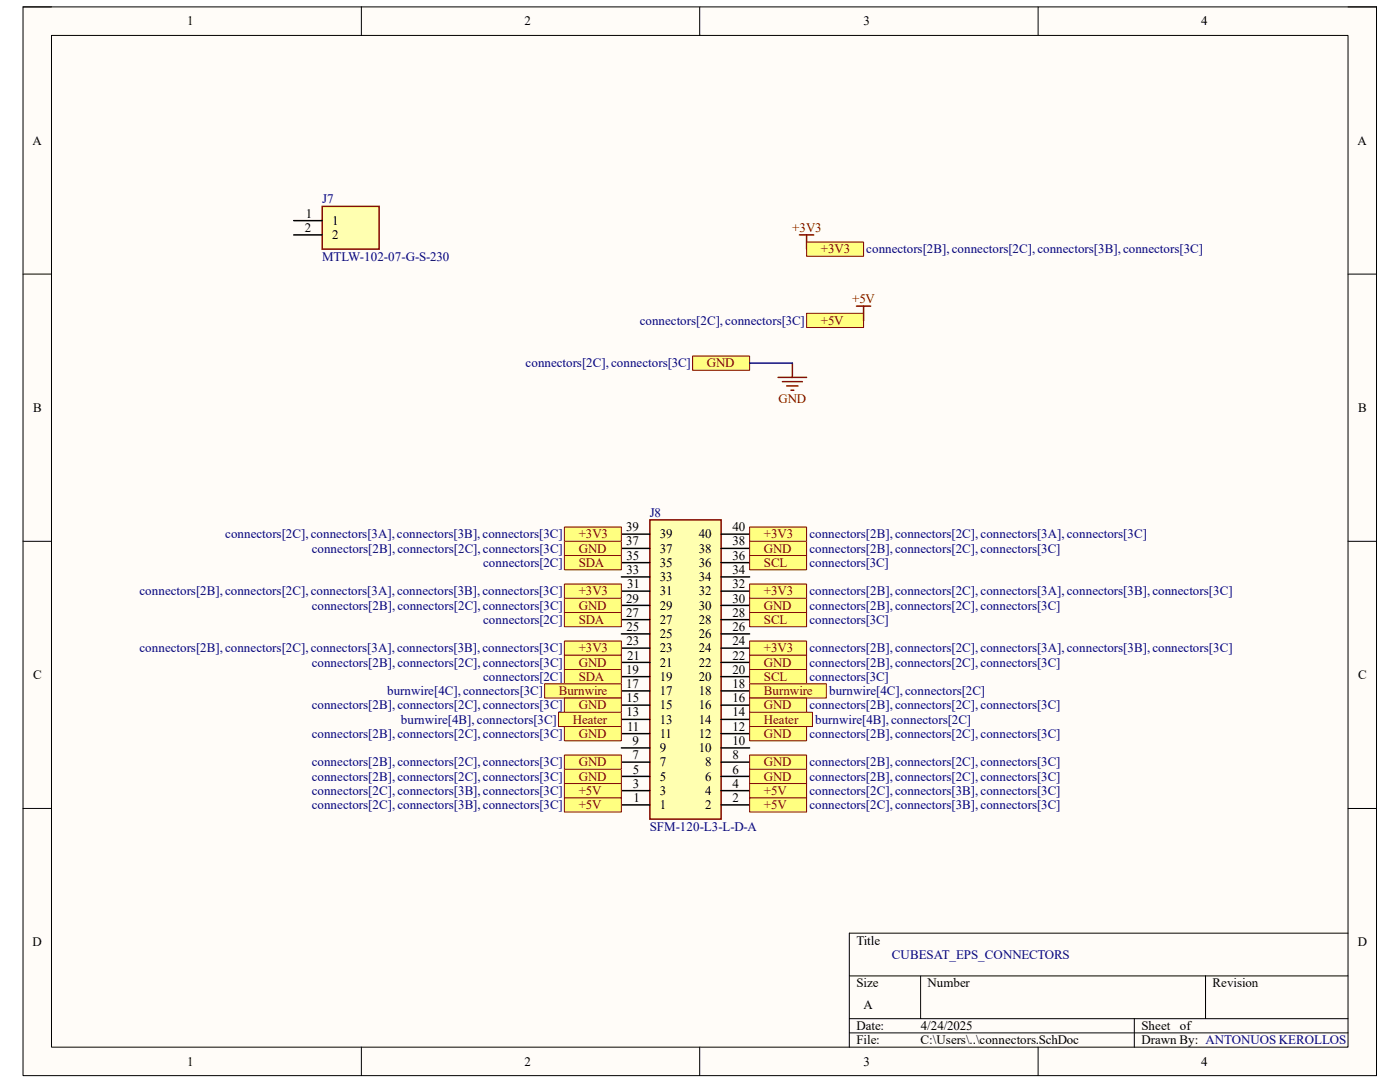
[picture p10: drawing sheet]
<svg xmlns="http://www.w3.org/2000/svg" width="279mm" height="216mm" viewBox="0 0 279 216" stroke-linecap="round" stroke-linejoin="round" font-family="sans-serif">
<defs><g id="words">
<g font-size="2.6">
<text x="37.4" y="5.1">1</text>
<text x="104.7" y="5.1">2</text>
<text x="172.3" y="5.1">3</text>
<text x="239.7" y="5.1">4</text>
<text x="6.5" y="28.9">A</text>
<text x="270.9" y="28.9">A</text>
<text x="60.8" y="46.3">2</text>
<text x="61" y="43.5">1</text>
<text x="66.3" y="44.9">1</text>
<text x="66.3" y="47.7">2</text>
<text x="6.6" y="82.2">B</text>
<text x="271.1" y="82.2">B</text>
<text x="125" y="106">39</text>
<text x="131.7" y="107.4">39</text>
<text x="139.4" y="107.4">40</text>
<text x="146.2" y="106">40</text>
<text x="125" y="108.8">37</text>
<text x="125" y="111.7">35</text>
<text x="131.7" y="113.1">35</text>
<text x="131.7" y="110.3">37</text>
<text x="139.4" y="113.1">36</text>
<text x="139.5" y="110.3">38</text>
<text x="146.2" y="111.7">36</text>
<text x="146.2" y="108.8">38</text>
<text x="125.1" y="114.6">33</text>
<text x="125.1" y="117.4">31</text>
<text x="131.7" y="118.8">31</text>
<text x="131.7" y="116">33</text>
<text x="139.4" y="118.8">32</text>
<text x="139.4" y="116">34</text>
<text x="146.2" y="117.4">32</text>
<text x="146.2" y="114.6">34</text>
<text x="125" y="123.1">27</text>
<text x="125" y="120.2">29</text>
<text x="125" y="125.9">25</text>
<text x="131.7" y="124.5">27</text>
<text x="131.7" y="121.7">29</text>
<text x="139.4" y="121.7">30</text>
<text x="139.5" y="124.5">28</text>
<text x="146.2" y="125.9">26</text>
<text x="146.2" y="123.1">28</text>
<text x="146.2" y="120.2">30</text>
<text x="125.1" y="128.8">23</text>
<text x="125.1" y="131.6">21</text>
<text x="131.7" y="130.2">23</text>
<text x="131.7" y="127.3">25</text>
<text x="139.4" y="130.2">24</text>
<text x="139.4" y="127.3">26</text>
<text x="146.2" y="131.6">22</text>
<text x="146.2" y="128.8">24</text>
<text x="6.6" y="135.5">C</text>
<text x="125" y="137.3">17</text>
<text x="125" y="134.5">19</text>
<text x="131.7" y="135.8">19</text>
<text x="131.7" y="133">21</text>
<text x="139.4" y="135.8">20</text>
<text x="139.4" y="133">22</text>
<text x="146.2" y="137.3">18</text>
<text x="146.2" y="134.5">20</text>
<text x="271.1" y="135.5">C</text>
<text x="125" y="140.1">15</text>
<text x="125.1" y="143">13</text>
<text x="131.7" y="141.6">15</text>
<text x="131.7" y="138.7">17</text>
<text x="139.4" y="141.6">16</text>
<text x="139.5" y="138.7">18</text>
<text x="146.2" y="143">14</text>
<text x="146.2" y="140.1">16</text>
<text x="125.1" y="145.8">11</text>
<text x="126.2" y="148.7">9</text>
<text x="131.7" y="147.2">11</text>
<text x="131.7" y="144.4">13</text>
<text x="139.4" y="147.2">12</text>
<text x="139.4" y="144.4">14</text>
<text x="146.2" y="148.7">10</text>
<text x="146.2" y="145.8">12</text>
<text x="126.2" y="151.5">7</text>
<text x="126.3" y="154.3">5</text>
<text x="131.7" y="155.8">5</text>
<text x="131.7" y="152.9">7</text>
<text x="131.7" y="150.1">9</text>
<text x="139.4" y="150.1">10</text>
<text x="140.7" y="155.8">6</text>
<text x="140.8" y="152.9">8</text>
<text x="146.2" y="154.3">6</text>
<text x="146.2" y="151.5">8</text>
<text x="126.3" y="157.2">3</text>
<text x="126.4" y="160">1</text>
<text x="131.7" y="161.5">1</text>
<text x="131.7" y="158.6">3</text>
<text x="140.7" y="161.5">2</text>
<text x="140.7" y="158.6">4</text>
<text x="146.2" y="160">2</text>
<text x="146.2" y="157.2">4</text>
<text x="6.5" y="188.8">D</text>
<text x="170.9" y="188.5">Title</text>
<text x="271" y="188.8">D</text>
<text x="170.9" y="197">Size</text>
<text x="185.1" y="197">Number</text>
<text x="242" y="197">Revision</text>
<text x="172.3" y="201.3">A</text>
<text x="170.9" y="205.5">Date:</text>
<text x="170.9" y="208.4">File:</text>
<text x="183.7" y="208.4">C:\Users\..\connectors.SchDoc</text>
<text x="183.7" y="205.5">4/24/2025</text>
<text x="227.8" y="205.5">Sheet</text>
<text x="227.8" y="208.4">Drawn By: ANTONUOS KEROLLOS</text>
<text x="235.5" y="205.5">of</text>
<text x="37.4" y="212.6">1</text>
<text x="104.7" y="212.6">2</text>
<text x="172.3" y="212.6">3</text>
<text x="239.7" y="212.6">4</text>
</g>
<g font-size="2.6" fill="#000080">
<text x="64.3" y="40.6">J7</text>
<text x="64.3" y="52">MTLW-102-07-G-S-230</text>
<text x="172.9" y="50.5">connectors[2B], connectors[2C], connectors[3B], connectors[3C]</text>
<text x="127.7" y="64.8">connectors[2C], connectors[3C]</text>
<text x="104.9" y="73.3">connectors[2C], connectors[3C]</text>
<text x="45" y="107.4">connectors[2C], connectors[3A], connectors[3B], connectors[3C]</text>
<text x="129.7" y="103.2">J8</text>
<text x="161.5" y="107.4">connectors[2B], connectors[2C], connectors[3A], connectors[3C]</text>
<text x="62.2" y="110.3">connectors[2B], connectors[2C], connectors[3C]</text>
<text x="96.4" y="113.1">connectors[2C]</text>
<text x="161.5" y="110.3">connectors[2B], connectors[2C], connectors[3C]</text>
<text x="161.5" y="113.1">connectors[3C]</text>
<text x="27.9" y="118.8">connectors[2B], connectors[2C], connectors[3A], connectors[3B], connectors[3C]</text>
<text x="161.5" y="118.8">connectors[2B], connectors[2C], connectors[3A], connectors[3B], connectors[3C]</text>
<text x="62.2" y="121.7">connectors[2B], connectors[2C], connectors[3C]</text>
<text x="96.4" y="124.5">connectors[2C]</text>
<text x="161.5" y="121.7">connectors[2B], connectors[2C], connectors[3C]</text>
<text x="161.5" y="124.5">connectors[3C]</text>
<text x="27.9" y="130.2">connectors[2B], connectors[2C], connectors[3A], connectors[3B], connectors[3C]</text>
<text x="161.5" y="130.2">connectors[2B], connectors[2C], connectors[3A], connectors[3B], connectors[3C]</text>
<text x="62.2" y="133">connectors[2B], connectors[2C], connectors[3C]</text>
<text x="96.4" y="135.8">connectors[2C]</text>
<text x="161.5" y="133">connectors[2B], connectors[2C], connectors[3C]</text>
<text x="161.5" y="135.8">connectors[3C]</text>
<text x="62.2" y="141.6">connectors[2B], connectors[2C], connectors[3C]</text>
<text x="77.3" y="138.7">burnwire[4C], connectors[3C]</text>
<text x="161.5" y="141.6">connectors[2B], connectors[2C], connectors[3C]</text>
<text x="165.5" y="138.7">burnwire[4C], connectors[2C]</text>
<text x="62.2" y="147.2">connectors[2B], connectors[2C], connectors[3C]</text>
<text x="80" y="144.4">burnwire[4B], connectors[3C]</text>
<text x="161.5" y="147.2">connectors[2B], connectors[2C], connectors[3C]</text>
<text x="162.7" y="144.4">burnwire[4B], connectors[2C]</text>
<text x="62.2" y="155.8">connectors[2B], connectors[2C], connectors[3C]</text>
<text x="62.2" y="152.9">connectors[2B], connectors[2C], connectors[3C]</text>
<text x="161.5" y="155.8">connectors[2B], connectors[2C], connectors[3C]</text>
<text x="161.5" y="152.9">connectors[2B], connectors[2C], connectors[3C]</text>
<text x="62.2" y="161.5">connectors[2C], connectors[3B], connectors[3C]</text>
<text x="62.2" y="158.6">connectors[2C], connectors[3B], connectors[3C]</text>
<text x="161.5" y="161.5">connectors[2C], connectors[3B], connectors[3C]</text>
<text x="161.5" y="158.6">connectors[2C], connectors[3B], connectors[3C]</text>
<text x="129.7" y="165.7">SFM-120-L3-L-D-A</text>
<text x="178" y="191.3">CUBESAT_EPS_CONNECTORS</text>
</g>
<g font-size="2.6" fill="#800000">
<text x="158.1" y="46.3">+3V3</text>
<text x="163.8" y="50.5">+3V3</text>
<text x="163.8" y="64.8">+5V</text>
<text x="170.1" y="60.5">+5V</text>
<text x="141.1" y="73.3">GND</text>
<text x="155.4" y="80.4">GND</text>
<text x="115.5" y="107.4">+3V3</text>
<text x="152.4" y="107.4">+3V3</text>
<text x="115.5" y="110.3">GND</text>
<text x="115.5" y="113.1">SDA</text>
<text x="152.4" y="110.3">GND</text>
<text x="152.4" y="113.1">SCL</text>
<text x="115.5" y="118.8">+3V3</text>
<text x="152.4" y="118.8">+3V3</text>
<text x="115.5" y="121.7">GND</text>
<text x="115.5" y="124.5">SDA</text>
<text x="152.4" y="121.7">GND</text>
<text x="152.4" y="124.5">SCL</text>
<text x="115.5" y="130.2">+3V3</text>
<text x="152.4" y="130.2">+3V3</text>
<text x="115.5" y="133">GND</text>
<text x="115.5" y="135.8">SDA</text>
<text x="152.4" y="133">GND</text>
<text x="152.4" y="135.8">SCL</text>
<text x="111.5" y="138.7">Burnwire</text>
<text x="115.5" y="141.6">GND</text>
<text x="152.4" y="138.7">Burnwire</text>
<text x="152.4" y="141.6">GND</text>
<text x="114.3" y="144.4">Heater</text>
<text x="115.5" y="147.2">GND</text>
<text x="152.4" y="144.4">Heater</text>
<text x="152.4" y="147.2">GND</text>
<text x="115.5" y="155.8">GND</text>
<text x="115.5" y="152.9">GND</text>
<text x="152.4" y="155.8">GND</text>
<text x="152.4" y="152.9">GND</text>
<text x="115.5" y="161.5">+5V</text>
<text x="115.5" y="158.6">+5V</text>
<text x="152.4" y="161.5">+5V</text>
<text x="152.4" y="158.6">+5V</text>
</g>
</g></defs>
<path d="M4.6 1.4h270.1v213.2h-270.1z" fill-rule="evenodd" fill="#fffcf8"/>
<path d="M4.6 1.4h270.1v213.2h-270.1z" fill="none" stroke="#000" stroke-width=".2"/>
<path d="M10.3 7.1h258.7v201.8h-258.7z" fill-rule="evenodd" fill="#fffcf8"/>
<g fill="none" stroke="#000" stroke-width=".2">
<path d="M4.6 1.4h5.7M10.3 7.1h258.7v201.8h-258.7zM72.1 1.4v5.7M139.6 1.4v5.7M207.2 1.4v5.7M269 1.4h5.7v5.7M4.6 54.7h5.7M269 54.7h5.7M4.6 108h5.7M269 108h5.7M4.6 161.3h5.7M269 161.3h5.7"/>
<path d="M169.5 194.7h99.5M183.7 194.7v8.6M240.6 194.7v8.6M269 186.2h-99.5v22.7M72.1 208.9v5.7M139.6 208.9v5.7M169.5 203.3h99.5M169.5 206.1h99.5M207.2 208.9v5.7M226.4 203.3v5.6M274.7 208.9v5.7"/>
</g>
<path d="M64.3 41.2h11.4v8.5h-11.4z" fill-rule="evenodd" fill="#ffffb0"/>
<path d="M64.3 41.2h11.4v8.5h-11.4z" fill="none" stroke="#800000" stroke-width=".3"/>
<path d="M58.6 44h5.7M58.6 46.9h5.7" fill="none" stroke="#000" stroke-width=".3"/>
<path d="M129.7 103.7h14.2v59.7h-14.2z" fill-rule="evenodd" fill="#ffffb0"/>
<path d="M129.7 103.7h14.2v59.7h-14.2z" fill="none" stroke="#800000" stroke-width=".3"/>
<g fill="none" stroke="#000" stroke-width=".3">
<path d="M124 118h5.7M124 115.1h5.7M124 112.3h5.7M124 109.4h5.7M124 106.6h5.7M143.9 118h5.7M143.9 115.1h5.7M143.9 112.3h5.7M143.9 109.4h5.7M143.9 106.6h5.7M124 137.9h5.7M124 135h5.7"/>
<path d="M124 132.2h5.7M124 129.3h5.7M124 126.5h5.7M124 123.6h5.7M124 120.8h5.7M143.9 137.9h5.7M143.9 135h5.7M143.9 132.2h5.7M143.9 129.3h5.7M143.9 126.5h5.7M143.9 123.6h5.7M143.9 120.8h5.7"/>
<path d="M124 157.8h5.7M124 154.9h5.7M124 152.1h5.7M124 149.2h5.7M124 146.4h5.7M124 143.5h5.7M124 140.7h5.7M143.9 157.8h5.7M143.9 154.9h5.7M143.9 152.1h5.7M143.9 149.2h5.7M143.9 146.4h5.7"/>
<path d="M143.9 143.5h5.7M143.9 140.7h5.7M124 160.6h5.7M143.9 160.6h5.7"/>
</g>
<path d="M112.6 159.2h11.4v2.8h-11.4z" fill-rule="evenodd" fill="#ffff80"/>
<path d="M112.6 159.2h11.4v2.8h-11.4z" fill="none" stroke="#800000" stroke-width=".2"/>
<path d="M149.6 159.2h11.4v2.8h-11.4z" fill-rule="evenodd" fill="#ffff80"/>
<path d="M149.6 159.2h11.4v2.8h-11.4z" fill="none" stroke="#800000" stroke-width=".2"/>
<path d="M149.6 156.3h11.4v2.9h-11.4z" fill-rule="evenodd" fill="#ffff80"/>
<path d="M149.6 156.3h11.4v2.9h-11.4z" fill="none" stroke="#800000" stroke-width=".2"/>
<path d="M112.6 156.3h11.4v2.9h-11.4z" fill-rule="evenodd" fill="#ffff80"/>
<path d="M112.6 156.3h11.4v2.9h-11.4z" fill="none" stroke="#800000" stroke-width=".2"/>
<path d="M112.6 153.5h11.4v2.8h-11.4z" fill-rule="evenodd" fill="#ffff80"/>
<path d="M112.6 153.5h11.4v2.8h-11.4z" fill="none" stroke="#800000" stroke-width=".2"/>
<path d="M149.6 153.5h11.4v2.8h-11.4z" fill-rule="evenodd" fill="#ffff80"/>
<path d="M149.6 153.5h11.4v2.8h-11.4z" fill="none" stroke="#800000" stroke-width=".2"/>
<path d="M112.6 150.7h11.4v2.8h-11.4z" fill-rule="evenodd" fill="#ffff80"/>
<path d="M112.6 150.7h11.4v2.8h-11.4z" fill="none" stroke="#800000" stroke-width=".2"/>
<path d="M149.6 150.7h11.4v2.8h-11.4z" fill-rule="evenodd" fill="#ffff80"/>
<path d="M149.6 150.7h11.4v2.8h-11.4z" fill="none" stroke="#800000" stroke-width=".2"/>
<path d="M112.6 108h11.4v2.8h-11.4z" fill-rule="evenodd" fill="#ffff80"/>
<path d="M112.6 108h11.4v2.8h-11.4z" fill="none" stroke="#800000" stroke-width=".2"/>
<path d="M149.6 108h11.4v2.8h-11.4z" fill-rule="evenodd" fill="#ffff80"/>
<path d="M149.6 108h11.4v2.8h-11.4z" fill="none" stroke="#800000" stroke-width=".2"/>
<path d="M112.6 119.4h11.4v2.8h-11.4z" fill-rule="evenodd" fill="#ffff80"/>
<path d="M112.6 119.4h11.4v2.8h-11.4z" fill="none" stroke="#800000" stroke-width=".2"/>
<path d="M149.6 119.4h11.4v2.8h-11.4z" fill-rule="evenodd" fill="#ffff80"/>
<path d="M149.6 119.4h11.4v2.8h-11.4z" fill="none" stroke="#800000" stroke-width=".2"/>
<path d="M112.6 105.2h11.4v2.8h-11.4z" fill-rule="evenodd" fill="#ffff80"/>
<path d="M112.6 105.2h11.4v2.8h-11.4z" fill="none" stroke="#800000" stroke-width=".2"/>
<path d="M149.6 105.2h11.4v2.8h-11.4z" fill-rule="evenodd" fill="#ffff80"/>
<path d="M149.6 105.2h11.4v2.8h-11.4z" fill="none" stroke="#800000" stroke-width=".2"/>
<path d="M149.6 116.5h11.4v2.9h-11.4z" fill-rule="evenodd" fill="#ffff80"/>
<path d="M149.6 116.5h11.4v2.9h-11.4z" fill="none" stroke="#800000" stroke-width=".2"/>
<path d="M112.6 116.5h11.4v2.9h-11.4z" fill-rule="evenodd" fill="#ffff80"/>
<path d="M112.6 116.5h11.4v2.9h-11.4z" fill="none" stroke="#800000" stroke-width=".2"/>
<path d="M149.6 127.9h11.4v2.9h-11.4z" fill-rule="evenodd" fill="#ffff80"/>
<path d="M149.6 127.9h11.4v2.9h-11.4z" fill="none" stroke="#800000" stroke-width=".2"/>
<path d="M112.6 127.9h11.4v2.9h-11.4z" fill-rule="evenodd" fill="#ffff80"/>
<path d="M112.6 127.9h11.4v2.9h-11.4z" fill="none" stroke="#800000" stroke-width=".2"/>
<path d="M149.6 130.8h11.4v2.8h-11.4z" fill-rule="evenodd" fill="#ffff80"/>
<path d="M149.6 130.8h11.4v2.8h-11.4z" fill="none" stroke="#800000" stroke-width=".2"/>
<path d="M112.6 130.8h11.4v2.8h-11.4z" fill-rule="evenodd" fill="#ffff80"/>
<path d="M112.6 130.8h11.4v2.8h-11.4z" fill="none" stroke="#800000" stroke-width=".2"/>
<path d="M149.6 110.8h11.4v2.9h-11.4z" fill-rule="evenodd" fill="#ffff80"/>
<path d="M149.6 110.8h11.4v2.9h-11.4z" fill="none" stroke="#800000" stroke-width=".2"/>
<path d="M149.6 122.2h11.4v2.9h-11.4z" fill-rule="evenodd" fill="#ffff80"/>
<path d="M149.6 122.2h11.4v2.9h-11.4z" fill="none" stroke="#800000" stroke-width=".2"/>
<path d="M149.6 133.6h11.4v2.8h-11.4z" fill-rule="evenodd" fill="#ffff80"/>
<path d="M149.6 133.6h11.4v2.8h-11.4z" fill="none" stroke="#800000" stroke-width=".2"/>
<path d="M112.6 110.8h11.4v2.9h-11.4z" fill-rule="evenodd" fill="#ffff80"/>
<path d="M112.6 110.8h11.4v2.9h-11.4z" fill="none" stroke="#800000" stroke-width=".2"/>
<path d="M112.6 122.2h11.4v2.9h-11.4z" fill-rule="evenodd" fill="#ffff80"/>
<path d="M112.6 122.2h11.4v2.9h-11.4z" fill="none" stroke="#800000" stroke-width=".2"/>
<path d="M112.6 133.6h11.4v2.8h-11.4z" fill-rule="evenodd" fill="#ffff80"/>
<path d="M112.6 133.6h11.4v2.8h-11.4z" fill="none" stroke="#800000" stroke-width=".2"/>
<path d="M138.2 71h11.4v2.9h-11.4z" fill-rule="evenodd" fill="#ffff80"/>
<path d="M138.2 71h11.4v2.9h-11.4z" fill="none" stroke="#800000" stroke-width=".2"/>
<path d="M159.5 46.9h2.9M161 46.9v2.8M155.3 75.3h5.7M156.1 76.2h4M157 77h2.3M157.8 77.9h.6M158.1 72.5v2.8" fill="none" stroke="#800000" stroke-width=".3"/>
<path d="M149.6 72.5h8.5" fill="none" stroke="#000080" stroke-width=".3"/>
<path d="M161 48.3h11.3v2.8h-11.3z" fill-rule="evenodd" fill="#ffff80"/>
<path d="M161 48.3h11.3v2.8h-11.3z" fill="none" stroke="#800000" stroke-width=".2"/>
<path d="M161 62.5h11.3v2.9h-11.3z" fill-rule="evenodd" fill="#ffff80"/>
<path d="M161 62.5h11.3v2.9h-11.3z" fill="none" stroke="#800000" stroke-width=".2"/>
<path d="M170.9 61.1h2.9M172.3 61.1v2.8" fill="none" stroke="#800000" stroke-width=".3"/>
<path d="M149.6 142.1h12.5v2.9h-12.5z" fill-rule="evenodd" fill="#ffff80"/>
<path d="M149.6 142.1h12.5v2.9h-12.5z" fill="none" stroke="#800000" stroke-width=".2"/>
<path d="M111.5 142.1h12.5v2.9h-12.5z" fill-rule="evenodd" fill="#ffff80"/>
<path d="M111.5 142.1h12.5v2.9h-12.5z" fill="none" stroke="#800000" stroke-width=".2"/>
<path d="M108.7 136.4h15.3v2.9h-15.3z" fill-rule="evenodd" fill="#ffff80"/>
<path d="M108.7 136.4h15.3v2.9h-15.3z" fill="none" stroke="#800000" stroke-width=".2"/>
<path d="M149.6 136.4h15.3v2.9h-15.3z" fill-rule="evenodd" fill="#ffff80"/>
<path d="M149.6 136.4h15.3v2.9h-15.3z" fill="none" stroke="#800000" stroke-width=".2"/>
<path d="M112.6 139.3h11.4v2.8h-11.4z" fill-rule="evenodd" fill="#ffff80"/>
<path d="M112.6 139.3h11.4v2.8h-11.4z" fill="none" stroke="#800000" stroke-width=".2"/>
<path d="M112.6 145h11.4v2.8h-11.4z" fill-rule="evenodd" fill="#ffff80"/>
<path d="M112.6 145h11.4v2.8h-11.4z" fill="none" stroke="#800000" stroke-width=".2"/>
<path d="M149.6 139.3h11.4v2.8h-11.4z" fill-rule="evenodd" fill="#ffff80"/>
<path d="M149.6 139.3h11.4v2.8h-11.4z" fill="none" stroke="#800000" stroke-width=".2"/>
<path d="M149.6 145h11.4v2.8h-11.4z" fill-rule="evenodd" fill="#ffff80"/>
<path d="M149.6 145h11.4v2.8h-11.4z" fill="none" stroke="#800000" stroke-width=".2"/>
<use href="#words"/>
</svg>
